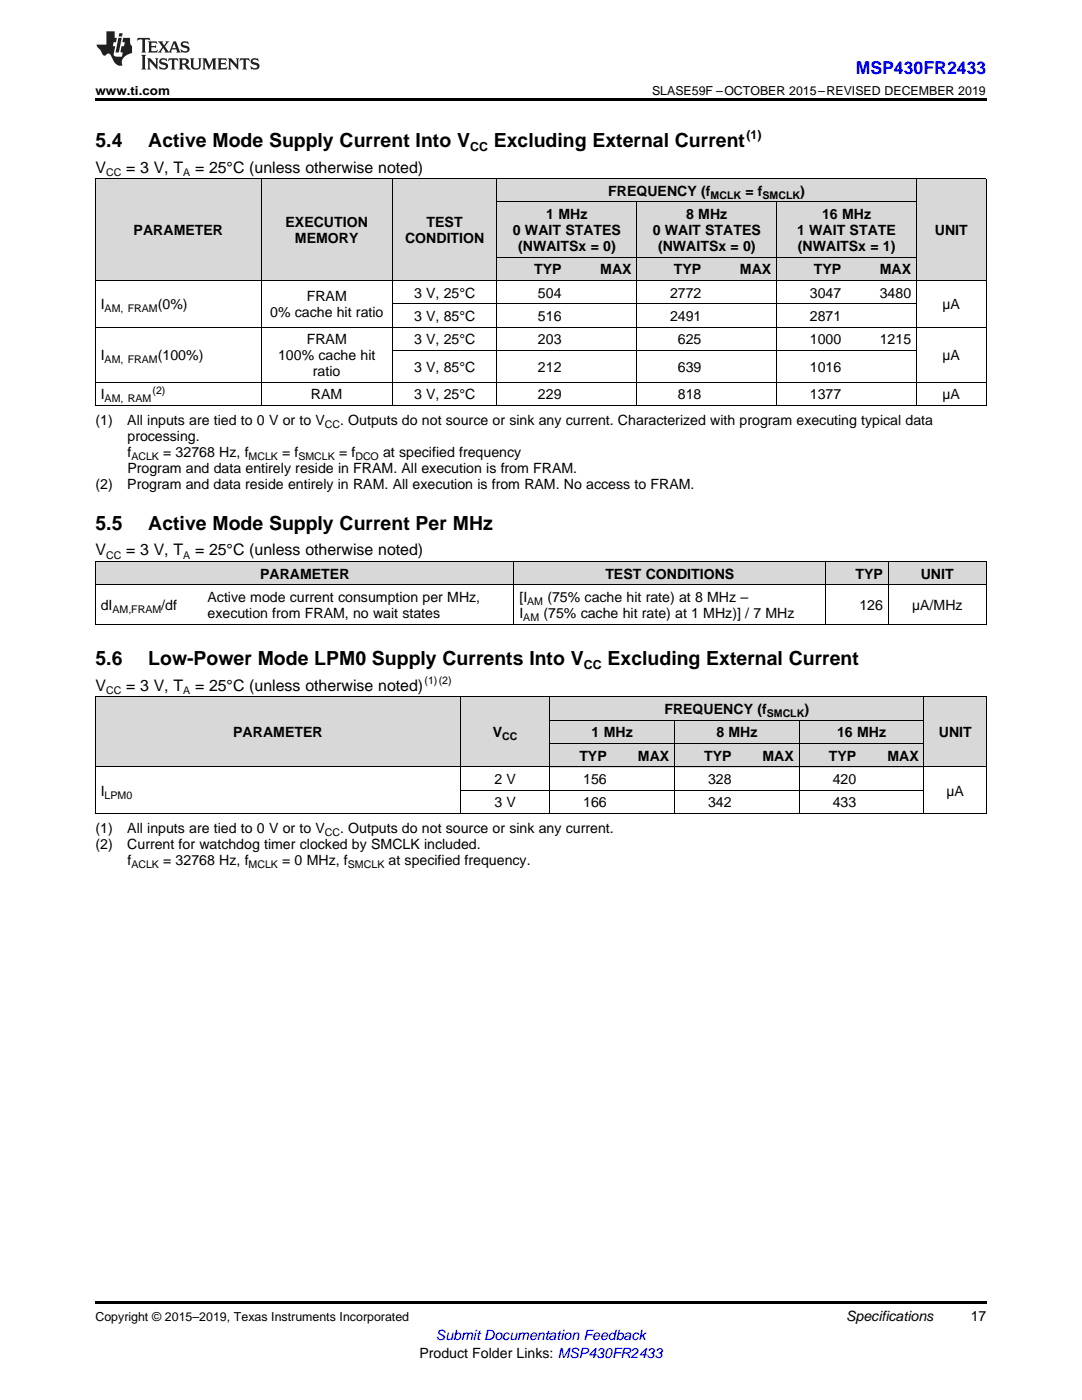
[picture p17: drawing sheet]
<svg xmlns="http://www.w3.org/2000/svg" width="216mm" height="279mm" viewBox="0 0 216 279" stroke-linecap="round" stroke-linejoin="round" font-family="sans-serif">
<defs><g id="words">
<g font-size="3.9">
<text x="19" y="29.3">5.4</text>
<text x="29.6" y="29.3">Active Mode Supply Current Into V</text>
<text x="98.5" y="29.3">Excluding External Current</text>
<text x="19" y="105.7">5.5</text>
<text x="29.6" y="105.7">Active Mode Supply Current Per MHz</text>
<text x="19" y="132.7">5.6</text>
<text x="29.6" y="132.7">Low-Power Mode LPM0 Supply Currents Into V</text>
<text x="121.2" y="132.7">Excluding External Current</text>
</g>
<text font-size="3.5" fill="#00f" x="170.7" y="14.8">MSP430FR2433</text>
<g font-size="3.2">
<text x="19" y="34.4">V</text>
<text x="25.2" y="34.4">= 3 V, T</text>
<text x="38.9" y="34.4">= 25°C (unless otherwise noted)</text>
<text x="19" y="110.8">V</text>
<text x="25.2" y="110.8">= 3 V, T</text>
<text x="38.9" y="110.8">= 25°C (unless otherwise noted)</text>
<text x="19" y="137.9">V</text>
<text x="25.2" y="137.9">= 3 V, T</text>
<text x="38.9" y="137.9">= 25°C (unless otherwise noted)</text>
</g>
<g font-size="2.8">
<text x="121.4" y="39.1">FREQUENCY (f</text>
<text x="148.7" y="39.1">= f</text>
<text x="159.7" y="39.1">)</text>
<text x="26.7" y="46.9">PARAMETER</text>
<text x="57" y="45.3">EXECUTION</text>
<text x="85.1" y="45.3">TEST</text>
<text x="102.3" y="46.9">0 WAIT STATES</text>
<text x="109" y="43.7">1 MHz</text>
<text x="130.2" y="46.9">0 WAIT STATES</text>
<text x="136.9" y="43.7">8 MHz</text>
<text x="159.1" y="46.9">1 WAIT</text>
<text x="164" y="43.7">16 MHz</text>
<text x="169.5" y="46.9">STATE</text>
<text x="186.5" y="46.9">UNIT</text>
<text x="58.8" y="48.5">MEMORY</text>
<text x="80.8" y="48.5">CONDITION</text>
<text x="103.4" y="50.1">(NWAITSx = 0)</text>
<text x="131.3" y="50.1">(NWAITSx = 0)</text>
<text x="159.2" y="50.1">(NWAITSx = 1)</text>
<text x="82.6" y="59.4">3 V, 25°C</text>
<text x="106.6" y="54.8">TYP</text>
<text x="107.4" y="59.4">504</text>
<text x="119.8" y="54.8">MAX</text>
<text x="133.7" y="59.4">2772</text>
<text x="134.5" y="54.8">TYP</text>
<text x="147.6" y="54.8">MAX</text>
<text x="161.6" y="59.4">3047</text>
<text x="162.4" y="54.8">TYP</text>
<text x="175.5" y="54.8">MAX</text>
<text x="175.5" y="59.4">3480</text>
<text x="20.1" y="61.7">I</text>
<text x="31.5" y="61.7">(0%)</text>
<text x="53.9" y="63.3">0% cache hit ratio</text>
<text x="61.2" y="60.1">FRAM</text>
<text x="82.6" y="64.1">3 V, 85°C</text>
<text x="107.4" y="64.1">516</text>
<text x="133.7" y="64.1">2491</text>
<text x="161.6" y="64.1">2871</text>
<text x="188.1" y="61.7">µA</text>
<text x="20.1" y="71.9">I</text>
<text x="31.5" y="71.9">(100%)</text>
<text x="55.5" y="71.9">100% cache hit</text>
<text x="61.2" y="68.7">FRAM</text>
<text x="82.6" y="68.7">3 V, 25°C</text>
<text x="107.4" y="68.7">203</text>
<text x="135.3" y="68.7">625</text>
<text x="161.6" y="68.7">1000</text>
<text x="175.5" y="68.7">1215</text>
<text x="188.1" y="71.9">µA</text>
<text x="62.4" y="75.1">ratio</text>
<text x="82.6" y="74.2">3 V, 85°C</text>
<text x="107.4" y="74.2">212</text>
<text x="135.3" y="74.2">639</text>
<text x="161.6" y="74.2">1016</text>
<text x="20.1" y="79.7">I</text>
<text x="62.1" y="79.7">RAM</text>
<text x="82.6" y="79.7">3 V, 25°C</text>
<text x="107.4" y="79.7">229</text>
<text x="135.3" y="79.7">818</text>
<text x="161.6" y="79.7">1377</text>
<text x="188.1" y="79.7">µA</text>
<text x="19" y="84.9">(1)</text>
<text x="25.4" y="84.9">All inputs are tied to 0 V or to V</text>
<text x="25.4" y="88.1">processing.</text>
<text x="67.9" y="84.9">. Outputs do not source or sink any current. Characterized with program executing typical data</text>
<text x="25.4" y="91.2">f</text>
<text x="25.4" y="94.4">Program and data entirely reside in FRAM. All execution is from FRAM.</text>
<text x="32.6" y="91.2">= 32768 Hz, f</text>
<text x="56.3" y="91.2">= f</text>
<text x="67.7" y="91.2">= f</text>
<text x="76.4" y="91.2">at specified frequency</text>
<text x="19" y="97.6">(2)</text>
<text x="25.4" y="97.6">Program and data reside entirely in RAM. All execution is from RAM. No access to FRAM.</text>
<text x="51.9" y="115.5">PARAMETER</text>
<text x="120.8" y="115.5">TEST CONDITIONS</text>
<text x="170.7" y="115.5">TYP</text>
<text x="183.7" y="115.5">UNIT</text>
<text x="20.1" y="121.7">dI</text>
<text x="32.2" y="121.7">/df</text>
<text x="41.4" y="120.2">Active mode current consumption per MHz,</text>
<text x="41.4" y="123.3">execution from FRAM, no wait states</text>
<text x="103.6" y="120.2">[I</text>
<text x="103.6" y="123.3">I</text>
<text x="108.4" y="123.3">(75% cache hit rate) at 1 MHz)] / 7 MHz</text>
<text x="109.2" y="120.2">(75% cache hit rate) at 8 MHz –</text>
<text x="171.5" y="121.7">126</text>
<text x="182" y="121.7">µA/MHz</text>
<text x="132.6" y="142.5">FREQUENCY (f</text>
<text x="160.5" y="142.5">)</text>
<text x="46.5" y="147.2">PARAMETER</text>
<text x="98.4" y="147.2">V</text>
<text x="118" y="147.2">1 MHz</text>
<text x="142.9" y="147.2">8 MHz</text>
<text x="167" y="147.2">16 MHz</text>
<text x="187.3" y="147.2">UNIT</text>
<text x="115.6" y="151.8">TYP</text>
<text x="127.3" y="151.8">MAX</text>
<text x="140.5" y="151.8">TYP</text>
<text x="152.2" y="151.8">MAX</text>
<text x="165.4" y="151.8">TYP</text>
<text x="177.1" y="151.8">MAX</text>
<text x="20.1" y="158.8">I</text>
<text x="98.7" y="156.5">2 V</text>
<text x="98.7" y="161.1">3 V</text>
<text x="116.4" y="156.5">156</text>
<text x="116.4" y="161.1">166</text>
<text x="141.3" y="156.5">328</text>
<text x="141.3" y="161.1">342</text>
<text x="166.2" y="156.5">420</text>
<text x="166.2" y="161.1">433</text>
<text x="188.8" y="158.8">µA</text>
<text x="19" y="166.3">(1)</text>
<text x="25.4" y="166.3">All inputs are tied to 0 V or to V</text>
<text x="67.9" y="166.3">. Outputs do not source or sink any current.</text>
<text x="19" y="169.5">(2)</text>
<text x="25.4" y="169.5">Current for watchdog timer clocked by SMCLK included.</text>
<text x="25.4" y="172.6">f</text>
<text x="32.6" y="172.6">= 32768 Hz, f</text>
<text x="56.3" y="172.6">= 0 MHz, f</text>
<text x="77.5" y="172.6">at specified frequency.</text>
<text x="168.8" y="263.6">Specifications</text>
<text x="193.7" y="263.6">17</text>
<text x="83.7" y="270.9">Product Folder Links: MSP430FR2433</text>
</g>
<text font-size="2.8" fill="#00f" x="87" y="267.4">Submit Documentation Feedback</text>
<g font-size="2.5">
<text x="19" y="19">www.ti.com</text>
<text x="130.1" y="19">SLASE59F –OCTOBER 2015–REVISED DECEMBER 2019</text>
<text x="149" y="27.7">(1)</text>
<text x="93.8" y="30.1">CC</text>
<text x="116.5" y="133.5">CC</text>
<text x="19" y="263.6">Copyright © 2015–2019, Texas Instruments Incorporated</text>
</g>
<g font-size="2.1">
<text x="21.2" y="35.1">CC</text>
<text x="36.5" y="35.1">A</text>
<text x="141.8" y="39.7">MCLK</text>
<text x="152.2" y="39.7">SMCLK</text>
<text x="20.9" y="62.3">AM, FRAM</text>
<text x="20.9" y="72.5">AM, FRAM</text>
<text x="20.9" y="80.3">AM, RAM</text>
<text x="30.4" y="78.6">(2)</text>
<text x="64.8" y="85.4">CC</text>
<text x="26.2" y="91.8">ACLK</text>
<text x="49.6" y="91.8">MCLK</text>
<text x="59.5" y="91.8">SMCLK</text>
<text x="70.9" y="91.8">DCO</text>
<text x="21.2" y="111.5">CC</text>
<text x="36.5" y="111.5">A</text>
<text x="22.4" y="122.3">AM,FRAM</text>
<text x="104.4" y="123.9">AM</text>
<text x="105.2" y="120.7">AM</text>
<text x="84.7" y="136.6">(1)(2)</text>
<text x="21.2" y="138.5">CC</text>
<text x="36.5" y="138.5">A</text>
<text x="153" y="143.1">SMCLK</text>
<text x="100.2" y="147.7">CC</text>
<text x="20.9" y="159.4">LPM0</text>
<text x="64.8" y="166.9">CC</text>
<text x="26.2" y="173.2">ACLK</text>
<text x="49.6" y="173.2">MCLK</text>
<text x="69.4" y="173.2">SMCLK</text>
</g>
</g></defs>
<g fill="#d8d8d8">
<path d="M19 139.1h72.9v14h-72.9z"/>
<path d="M91.9 139.1h17.8v14h-17.8z"/>
<path d="M184.4 139.1h12.4v14h-12.4z"/>
<path d="M109.7 148.4h12.5v4.7h-12.5z"/>
<path d="M122.2 148.4h12.4v4.7h-12.4z"/>
<path d="M134.6 148.4h12.4v4.7h-12.4z"/>
<path d="M147 148.4h12.5v4.7h-12.5z"/>
<path d="M159.5 148.4h12.4v4.7h-12.4z"/>
<path d="M171.9 148.4h12.5v4.7h-12.5z"/>
<path d="M109.7 143.8h12.5v4.6h-12.5z"/>
<path d="M122.2 143.8h12.4v4.6h-12.4z"/>
<path d="M134.6 143.8h12.4v4.6h-12.4z"/>
<path d="M147 143.8h12.5v4.6h-12.5z"/>
<path d="M159.5 143.8h12.4v4.6h-12.4z"/>
<path d="M171.9 143.8h12.5v4.6h-12.5z"/>
<path d="M109.7 139.1h12.5v4.7h-12.5z"/>
<path d="M122.2 139.1h12.4v4.7h-12.4z"/>
<path d="M134.6 139.1h12.4v4.7h-12.4z"/>
<path d="M147 139.1h12.5v4.7h-12.5z"/>
<path d="M159.5 139.1h12.4v4.7h-12.4z"/>
<path d="M171.9 139.1h12.5v4.7h-12.5z"/>
<path d="M19 112.1h21.4v4.7h-21.4z"/>
<path d="M40.4 112.1h62.2v4.7h-62.2z"/>
<path d="M102.6 112.1h62.2v4.7h-62.2z"/>
<path d="M164.8 112.1h12.5v4.7h-12.5z"/>
<path d="M177.3 112.1h19.5v4.7h-19.5z"/>
<path d="M19 35.7h33.1v20.3h-33.1z"/>
<path d="M52.1 35.7h26.2v20.3h-26.2z"/>
<path d="M78.3 35.7h20.9v20.3h-20.9z"/>
<path d="M182.9 35.7h13.9v20.3h-13.9z"/>
<path d="M99.2 51.4h14v4.6h-14z"/>
<path d="M113.2 51.4h13.9v4.6h-13.9z"/>
<path d="M127.1 51.4h13.9v4.6h-13.9z"/>
<path d="M141 51.4h14v4.6h-14z"/>
<path d="M155 51.4h13.9v4.6h-13.9z"/>
<path d="M168.9 51.4h14v4.6h-14z"/>
<path d="M99.2 40.4h14v11h-14z"/>
<path d="M113.2 40.4h13.9v11h-13.9z"/>
<path d="M127.1 40.4h13.9v11h-13.9z"/>
<path d="M141 40.4h14v11h-14z"/>
<path d="M155 40.4h13.9v11h-13.9z"/>
<path d="M168.9 40.4h14v11h-14z"/>
<path d="M99.2 35.7h14v4.7h-14z"/>
<path d="M113.2 35.7h13.9v4.7h-13.9z"/>
<path d="M127.1 35.7h13.9v4.7h-13.9z"/>
<path d="M141 35.7h14v4.7h-14z"/>
<path d="M155 35.7h13.9v4.7h-13.9z"/>
<path d="M168.9 35.7h14v4.7h-14z"/>
</g>
<path d="M19 19.5h177.8v.5h-177.8zM19 259.7h177.8v.5h-177.8z" fill="#000"/>
<g fill="none" stroke="#000" stroke-width=".2">
<path d="M19 35.6h177.8M19.1 35.7v45.3M52.1 35.7v45.3M78.2 35.7v45.3M99.1 35.7v45.3M182.8 35.7v45.3M196.8 35.7v45.3M19 56h177.8M99.2 51.3h83.7M99.2 40.3h83.6M127.1 40.4v40.6M155 40.4v40.6"/>
<path d="M19 76.3h177.8M19 65.3h177.8M78.3 69.9h104.6M78.3 60.6h104.6M19 80.9h177.8M19 116.7h177.8M19 112.1h177.8M19.1 112.1v12.5M102.5 112.1v12.5M164.8 112.1v12.5M177.2 112.1v12.5M196.8 112.1v12.5"/>
<path d="M19 139.1h177.8M19 124.5h177.8M19.1 139.1v23.3M91.9 139.1v23.3M109.7 139.1v23.3M184.3 139.1v23.3M196.8 139.1v23.3M19 153.1h177.8M91.9 157.7h92.5M109.7 148.4h74.7M109.7 143.7h74.7M134.6 143.8v18.6"/>
<path d="M159.4 143.8v18.6M19 162.4h177.8"/>
</g>
<g fill="#231f20">
<path d="M27.5 7.6l-.1 .5 .4-.2h.6v.1v2.1l-.2 .4h1l-.3-.4v-2.1l.1-.1h.5l.5 .2-.2-.5zM29.5 8.3l.2 .3v1.5l-.2 .4h1.8l.2-.6a1.04 1.04 0 0 1-1.3 .2v-.7h.6l.3 .2v-.6l-.3 .2h-.6v-.6l.8-.1 .4 .3-.2-.5zM31.5 8.3l.9 1.1-.9 1.1h.8l-.2-.2 .5-.7 .4 .7-.2 .2h1.5l-.1-.2 .1-.4h.9l.1 .4-.2 .2h1l-.3-.3-.7-1.9h-.5l-.9 2-.8-1 .9-1h-.8l.1 .3-.3 .5-.4-.6 .2-.2zM34.7 8.6l.4 1h-.7zM36.3 8.4a.63 .63 0 0 0-.2 .7 .63 .63 0 0 0 .6 .4l.6 .2 .1 .2a.75 .75 0 0 1-.7 .4 .75 .75 0 0 1-.6-.5l.1 .7 .1-.1a1.11 1.11 0 0 0 1.5-.6 1.13 1.13 0 0 0-1.2-.8l-.1-.4a1.04 1.04 0 0 1 1.2 .2l-.2-.5-.1 .1-.5-.2zM28.2 10.9l.2 .4v2.2l-.2 .4h1l-.3-.4v-2.2l.3-.4zM29.3 11.6l.3 .4v1.5l-.3 .4h.8l-.2-.4v-1.3l1.5 1.7v-1.9l.2-.4h-.7l.2 .4v.9l-1.1-1.3zM32 11.8a.62 .62 0 0 0-.2 .7 .62 .62 0 0 0 .6 .4l.6 .1 .1 .3a.76 .76 0 0 1-.7 .3 .76 .76 0 0 1-.6-.4l.1 .7 .1-.1a1.11 1.11 0 0 0 1.5-.6 1.13 1.13 0 0 0-1.2-.8l-.1-.4a1.04 1.04 0 0 1 1.2 .2l-.2-.6-.1 .1-.5-.1zM33.7 11.6l-.2 .6a.61 .61 0 0 1 .8-.3v1.6l-.2 .4h.9l-.2-.4v-1.6a.63 .63 0 0 1 .8 .3l-.2-.6zM35.6 11.6l.3 .4v1.5l-.3 .4h1l-.2-.2v-.8l.5 .2a.76 .76 0 0 0 1.2 .7l-1-1a.58 .58 0 0 0 .6-.5 .58 .58 0 0 0-.5-.6zM36.4 11.9h.1a.45 .45 0 0 1 .5 .1 .45 .45 0 0 1 .1 .5l-.7 .2zM37.9 11.6l.2 .2a2.17 2.17 0 0 0 .3 1.9 .99 .99 0 0 0 1.6-.6v-1.1l.2-.4h-.7l.2 .2a1.92 1.92 0 0 1-.2 1.8 .6 .6 0 0 1-.9-.5v-1.1l.2-.4zM40.4 11.6l.2 .4v1.5l-.2 .4h.7l-.2-.4v-1.4l.8 1.8 .8-1.8v1.4l-.2 .4h.9l-.2-.4v-1.5l.2-.4h-.8l-.6 1.5-.6-1.5zM43.4 11.6l.2 .4v1.5l-.2 .4h1.8l.2-.6a1.04 1.04 0 0 1-1.3 .1v-.6h.5l.4 .2v-.6l-.4 .2h-.5v-.7h.8l.3 .3-.1-.6zM45.5 11.6l.2 .4v1.5l-.2 .4h.7l-.2-.4v-1.3l1.5 1.7v-1.9l.2-.4h-.7l.2 .4v.9l-1.1-1.3zM47.9 11.6l-.1 .6a.61 .61 0 0 1 .8-.3v1.6l-.3 .4h1l-.3-.4 .1-1.6a.63 .63 0 0 1 .7 .3l-.1-.6zM50.2 11.8a.62 .62 0 0 0-.2 .7 .62 .62 0 0 0 .6 .4l.6 .1 .2 .3a.76 .76 0 0 1-.8 .3 .76 .76 0 0 1-.6-.4l.1 .7 .2-.1a1.11 1.11 0 0 0 1.5-.6 1.13 1.13 0 0 0-1.3-.8l-.1-.4a1.04 1.04 0 0 1 1.2 .2l-.1-.6-.2 .1-.5-.1z"/>
<path d="M21.2 6.3v2.6h-1.9l.1 .4 .7 .9a.91 .91 0 0 0 1 .8 .56 .56 0 0 1 .5-.3 .56 .56 0 0 1 .5 .3l.4 .8a1.53 1.53 0 0 0 1.9 1.2 1.54 1.54 0 0 1 1-2.1l.9-.3v-1.4a1.52 1.52 0 0 1-.3-1.6h-1.4l-.2 .8h.5l-.2 .8h-.4l-.2 1v.2l.4 .1-.2 .8a1.93 1.93 0 0 1-1.6-.3l.3-1.8h-.5l.2-.8h.4l.2-.8h-.4v-1.3zM23.6 7.6l-.6 2.9h.7l.6-2.9zM23.8 6.6l-.1 .7h.6l.2-.7z"/>
</g>
<use href="#words"/>
</svg>
